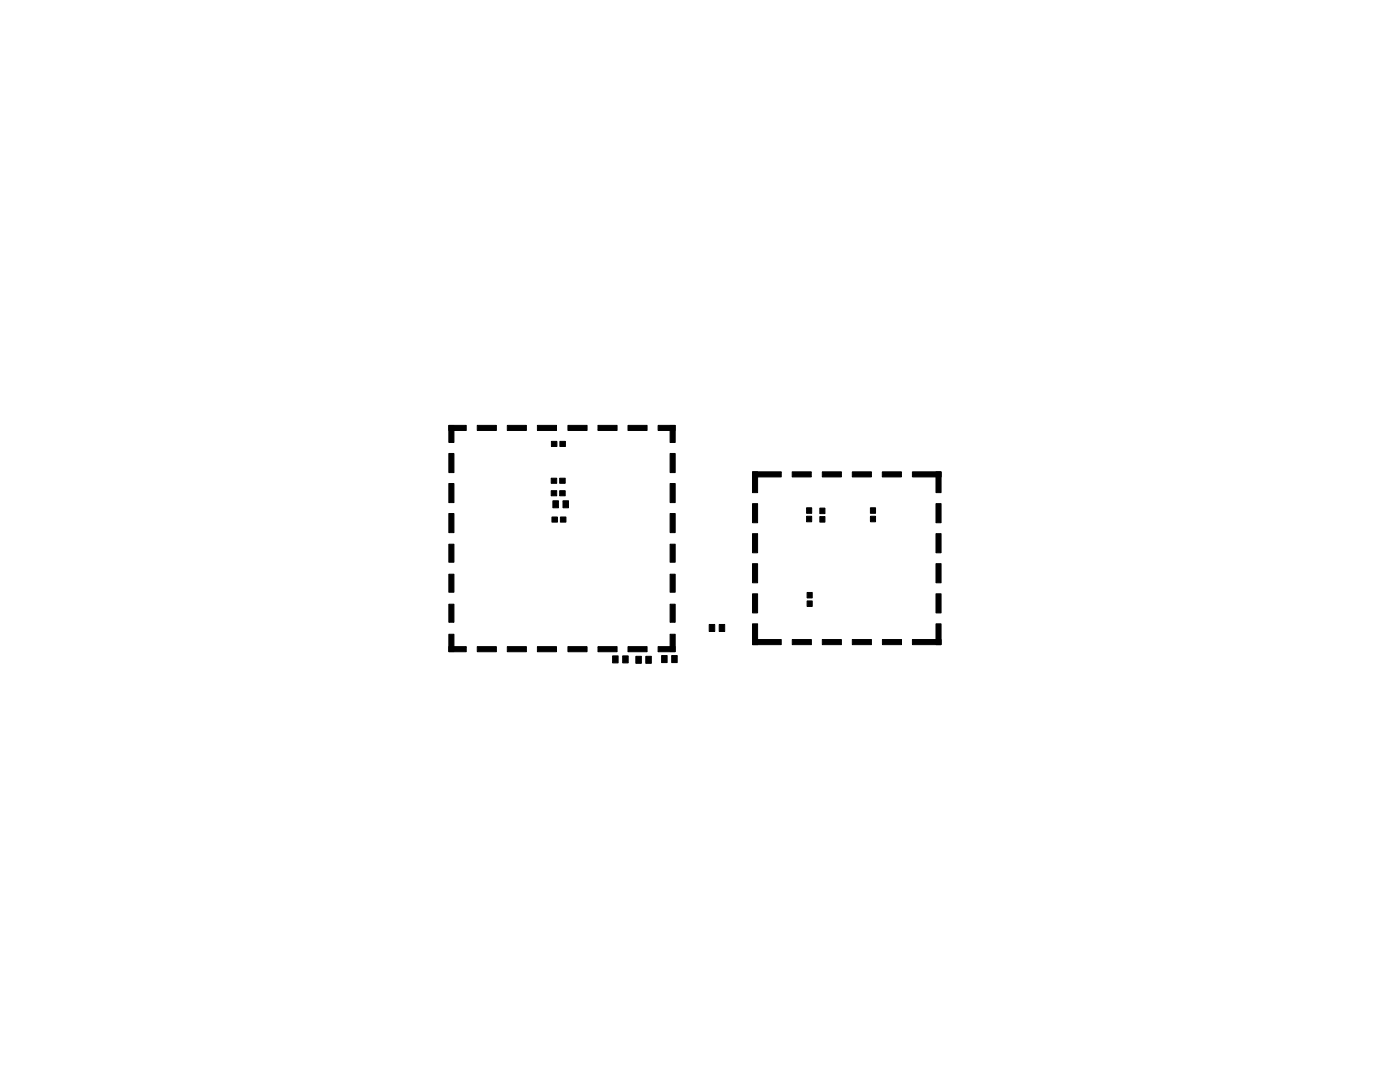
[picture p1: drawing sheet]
<svg xmlns="http://www.w3.org/2000/svg" width="279mm" height="216mm" viewBox="0 0 279 216" stroke-linecap="round" stroke-linejoin="round" font-family="sans-serif">
<g fill="#000" stroke="#000" stroke-width=".2">
<path d="M89.6 84.9h1v3.4h-1zM89.6 90.5h1v3.8h-1zM89.6 96.5h1v3.8h-1zM89.6 84.9h3.4v1h-3.4zM95.2 84.9h3.9v1h-3.9zM101.2 84.9h3.9v1h-3.9zM107.3 84.9h3.8v1h-3.8zM110 97.9h1.1v1h-1.1zM110 95.4h1.1v1h-1.1zM110 88.1h1.1v1h-1.1zM110.3 99.9h1.1v1.4h-1.1zM111.7 97.9h1.1v1h-1.1z"/>
<path d="M111.7 95.4h1.1v1h-1.1zM111.7 88.1h1.1v1h-1.1zM112.4 99.9h1.1v1.4h-1.1zM113.3 84.9h3.9v1h-3.9zM119.3 84.9h3.8v1h-3.8zM125.3 84.9h3.8v1h-3.8zM131.3 84.9h3.4v1h-3.4zM133.7 96.5h1v3.8h-1zM133.7 90.5h1v3.8h-1zM133.7 84.9h1v3.4h-1zM150.2 94.1h1v4.2h-1zM150.2 94.1h5.7v1.1h-5.7z"/>
<path d="M158.1 94.1h3.8v1.1h-3.8zM164.1 94.1h3.8v1.1h-3.8zM170.1 94.1h3.8v1.1h-3.8zM176.1 94.1h3.8v1.1h-3.8zM182.1 94.1h5.7v1.1h-5.7zM186.8 94.1h1v4.2h-1zM89.6 102.5h1v3.8h-1zM89.6 108.6h1v3.6h-1zM89.6 114.6h1v3.6h-1zM110.2 103.2h1.1v1h-1.1zM111.8 103.2h1.1v1h-1.1zM133.7 114.6h1v3.6h-1z"/>
<path d="M133.7 108.6h1v3.6h-1zM133.7 102.5h1v3.8h-1zM150.2 100.5h1v3.8h-1zM150.2 106.5h1v3.8h-1zM150.2 112.5h1v3.8h-1zM150.2 118.5h1v3.8h-1zM161 101.3h1v1.1h-1zM161 103h1v1.1h-1zM161.1 119.9h1v1.1h-1zM161.1 118.2h1v1.1h-1zM163.6 101.4h1v1.1h-1zM163.6 103.1h1v1.1h-1z"/>
<path d="M173.7 101.3h1v1.1h-1zM173.7 103h1v1.1h-1zM186.8 118.5h1v3.8h-1zM186.8 112.5h1v3.8h-1zM186.8 106.5h1v3.8h-1zM186.8 100.5h1v3.8h-1zM89.6 120.6h1v3.6h-1zM89.6 126.6h1v3.4h-1zM89.6 129h3.4v1h-3.4zM95.2 129h3.9v1h-3.9zM101.2 129h3.9v1h-3.9zM107.3 129h3.8v1h-3.8z"/>
<path d="M113.3 129h3.9v1h-3.9zM119.3 129h3.8v1h-3.8zM122.3 130.9h1.1v1.4h-1.1zM124.3 130.9h1.1v1.4h-1.1zM126.9 131h1.1v1.4h-1.1zM125.3 129h3.8v1h-3.8zM128.9 131h1.1v1.4h-1.1zM132 130.8h1.1v1.4h-1.1zM131.3 129h3.4v1h-3.4zM133.7 126.6h1v3.4h-1zM133.7 120.6h1v3.6h-1zM134 130.8h1.1v1.4h-1.1z"/>
<path d="M141.5 124.6h1.1v1.4h-1.1zM143.5 124.6h1.1v1.4h-1.1zM150.2 124.5h1v4.1h-1zM150.2 127.6h5.7v1h-5.7zM158.1 127.6h3.8v1h-3.8zM164.1 127.6h3.8v1h-3.8zM170.1 127.6h3.8v1h-3.8zM176.1 127.6h3.8v1h-3.8zM182.1 127.6h5.7v1h-5.7zM186.8 124.5h1v4.1h-1z"/>
</g>
</svg>
